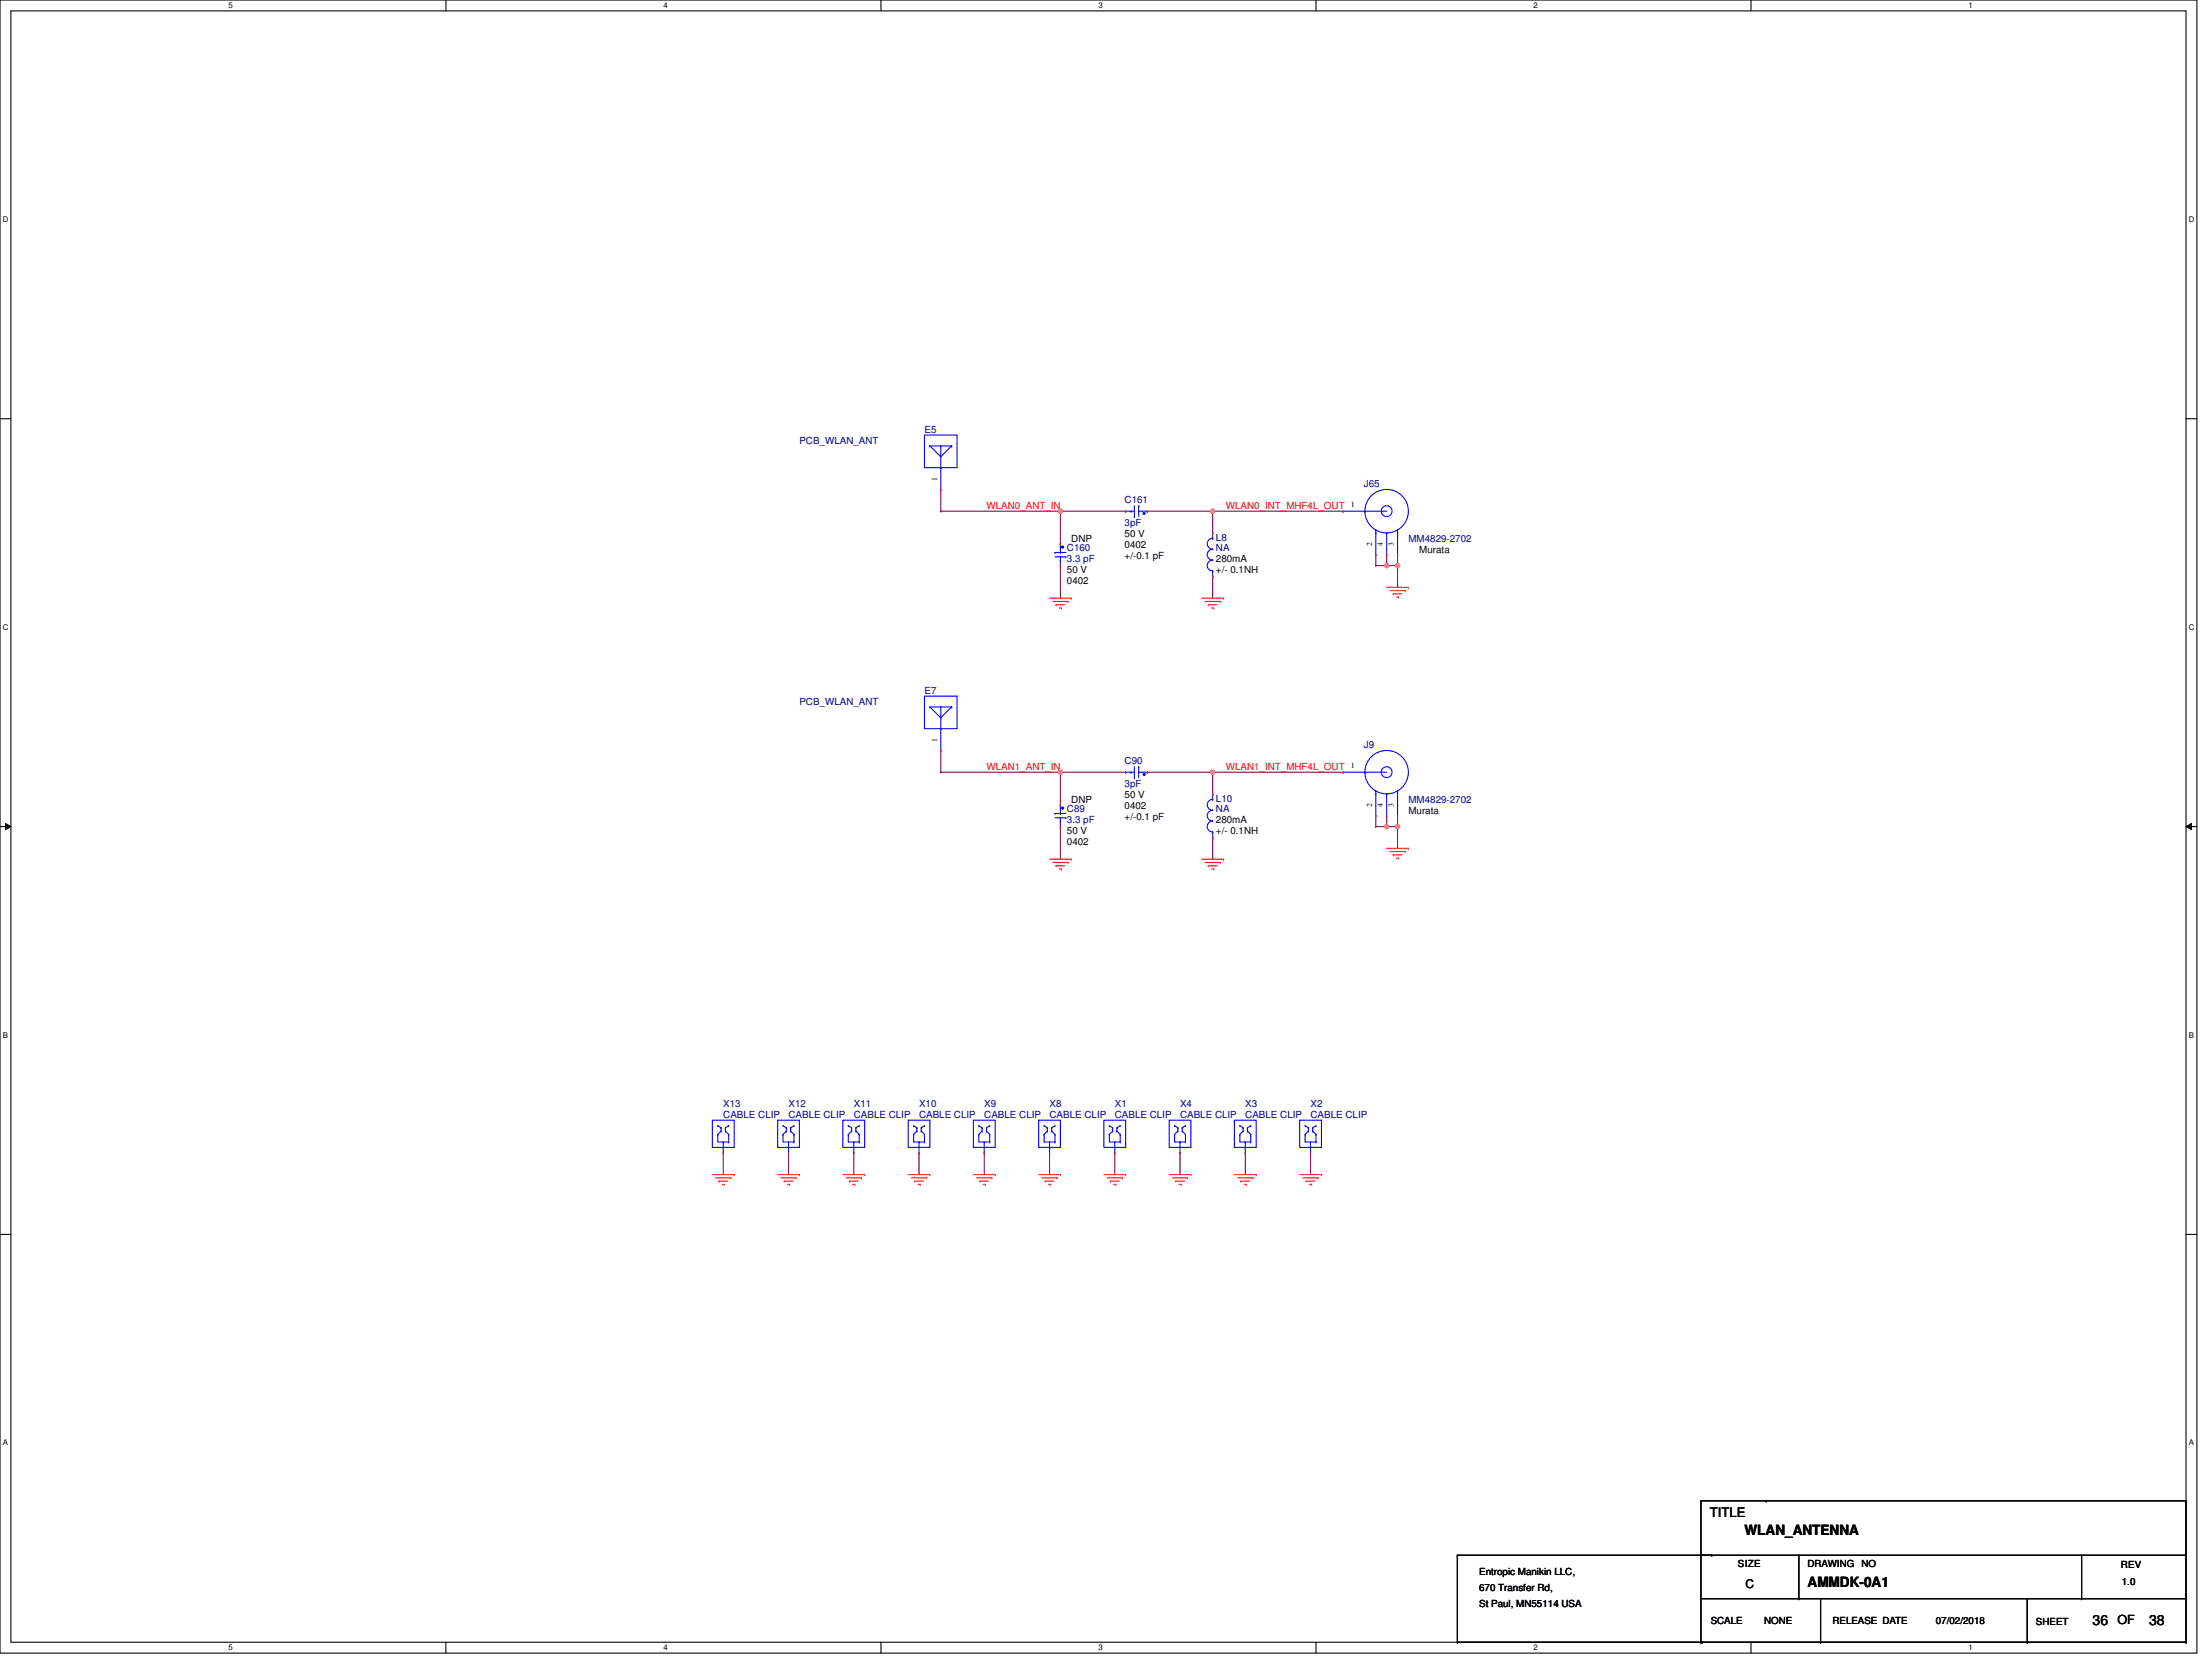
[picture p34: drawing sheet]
<svg xmlns="http://www.w3.org/2000/svg" width="610mm" height="457mm" viewBox="0 0 610 457" stroke-linecap="round" stroke-linejoin="round" font-family="sans-serif">
<defs><g id="words">
<g font-size="3.9">
<text x="480.8" y="423.1">WLAN_ANTENNA</text>
<text x="498.1" y="437.2">AMMDK-0A1</text>
<text x="576.7" y="447.7">36</text>
<text x="592.3" y="447.7">38</text>
</g>
<text font-size="3.6" x="471.2" y="418.1">TITLE</text>
<text font-size="3.5" x="583.6" y="447.6">OF</text>
<text font-size="3.3" x="481.1" y="437.6">C</text>
<g font-size="2.7" fill="#000080">
<text x="254.8" y="119.3">E5</text>
<text x="220.3" y="122.3">PCB_WLAN_ANT</text>
<text x="375.9" y="134.3">J65</text>
<text x="309.9" y="138.5">C161</text>
<text x="309.9" y="145.1">3pF</text>
<text x="335.1" y="149">L8</text>
<text x="388.1" y="149.3">MM4829-2702</text>
<text x="294" y="152">C160</text>
<text x="294" y="155">3.3 pF</text>
<text x="335.1" y="152">NA</text>
<text x="254.8" y="191.2">E7</text>
<text x="220.3" y="194.2">PCB_WLAN_ANT</text>
<text x="375.9" y="206.2">J9</text>
<text x="309.9" y="210.4">C90</text>
<text x="309.9" y="217">3pF</text>
<text x="335.1" y="220.9">L10</text>
<text x="388.1" y="221.2">MM4829-2702</text>
<text x="294" y="223.9">C89</text>
<text x="294" y="226.9">3.3 pF</text>
<text x="335.1" y="223.9">NA</text>
<text x="199.3" y="305.1">X13</text>
<text x="217.3" y="305.1">X12</text>
<text x="235.3" y="305.1">X11</text>
<text x="253.3" y="305.1">X10</text>
<text x="271.2" y="305.1">X9</text>
<text x="289.2" y="305.1">X8</text>
<text x="307.2" y="305.1">X1</text>
<text x="325.2" y="305.1">X4</text>
<text x="343.2" y="305.1">X3</text>
<text x="361.2" y="305.1">X2</text>
<text x="199.3" y="308.1">CABLE CLIP</text>
<text x="217.3" y="308.1">CABLE CLIP</text>
<text x="235.3" y="308.1">CABLE CLIP</text>
<text x="253.3" y="308.1">CABLE CLIP</text>
<text x="271.2" y="308.1">CABLE CLIP</text>
<text x="289.2" y="308.1">CABLE CLIP</text>
<text x="307.2" y="308.1">CABLE CLIP</text>
<text x="325.2" y="308.1">CABLE CLIP</text>
<text x="343.2" y="308.1">CABLE CLIP</text>
<text x="361.2" y="308.1">CABLE CLIP</text>
</g>
<g font-size="2.7" fill="#f00">
<text x="271.9" y="140.2">WLAN0_ANT_IN</text>
<text x="337.8" y="140.2">WLAN0_INT_MHF4L_OUT</text>
<text x="271.9" y="212.1">WLAN1_ANT_IN</text>
<text x="337.8" y="212.1">WLAN1_INT_MHF4L_OUT</text>
</g>
<g font-size="2.7">
<text x="295.2" y="149.3">DNP</text>
<text x="309.9" y="148.1">50 V</text>
<text x="309.9" y="151.1">0402</text>
<text x="309.9" y="154.1">+/-0.1 pF</text>
<text x="335.1" y="155">280mA</text>
<text x="391.1" y="152.3">Murata</text>
<text x="294" y="158">50 V</text>
<text x="294" y="161">0402</text>
<text x="335.1" y="158">+/- 0.1NH</text>
<text x="295.2" y="221.2">DNP</text>
<text x="309.9" y="220">50 V</text>
<text x="309.9" y="223">0402</text>
<text x="309.9" y="226">+/-0.1 pF</text>
<text x="335.1" y="226.9">280mA</text>
<text x="388.1" y="224.2">Murata</text>
<text x="294" y="229.9">50 V</text>
<text x="294" y="232.9">0402</text>
<text x="335.1" y="229.9">+/- 0.1NH</text>
<text x="479" y="431.9">SIZE</text>
<text x="498.1" y="431.9">DRAWING</text>
<text x="513" y="431.9">NO</text>
<text x="407.6" y="434">Entropic Manikin LLC,</text>
<text x="584.5" y="432.2">REV</text>
<text x="584.8" y="436.7">1.0</text>
<text x="407.6" y="438.5">670 Transfer Rd,</text>
<text x="407.6" y="443">St Paul, MN55114 USA</text>
<text x="471.5" y="447.5">SCALE</text>
<text x="486.2" y="447.5">NONE</text>
<text x="505" y="447.5">RELEASE DATE</text>
<text x="533.5" y="447.5">07/02/2018</text>
<text x="561.1" y="447.8">SHEET</text>
</g>
<g font-size="2.2">
<text x="62.9" y="2.3">5</text>
<text x="182.8" y="2.3">4</text>
<text x="302.7" y="2.3">3</text>
<text x="422.6" y="2.3">2</text>
<text x="542.5" y="2.3">1</text>
<text x=".8" y="61.1">D</text>
<text x="603.2" y="61.1">D</text>
<text x="258.2" y="132.5" transform="rotate(-90 258.2 132.5)">1</text>
<text x="372.3" y="139.8">1</text>
<text x="378.1" y="150.5" transform="rotate(-90 378.1 150.5)">2</text>
<text x="381.1" y="150.5" transform="rotate(-90 381.1 150.5)">4</text>
<text x="384.1" y="150.5" transform="rotate(-90 384.1 150.5)">3</text>
<text x=".8" y="173.5">C</text>
<text x="603.2" y="173.5">C</text>
<text x="258.2" y="204.4" transform="rotate(-90 258.2 204.4)">1</text>
<text x="372.3" y="211.7">1</text>
<text x="378.1" y="222.4" transform="rotate(-90 378.1 222.4)">2</text>
<text x="381.1" y="222.4" transform="rotate(-90 381.1 222.4)">4</text>
<text x="384.1" y="222.4" transform="rotate(-90 384.1 222.4)">3</text>
<text x=".8" y="285.9">B</text>
<text x="603.2" y="285.9">B</text>
<text x=".8" y="398.3">A</text>
<text x="603.2" y="398.3">A</text>
<text x="62.9" y="454.8">5</text>
<text x="182.8" y="454.8">4</text>
<text x="302.7" y="454.8">3</text>
<text x="422.6" y="454.8">2</text>
<text x="542.5" y="454.8">1</text>
</g>
</g></defs>
<path d="M0 0h605.4v455.6h-605.4zM3 3h599.4v449.6h-599.4z" fill="none" stroke="#000" stroke-width=".3"/>
<g fill="#fff">
<path d="M62.9 .3h1.2v2.4h-1.2z"/>
<path d="M62.9 452.9h1.2v2.4h-1.2z"/>
</g>
<path d="M122.9 0v3M122.9 452.6v3" fill="none" stroke="#000" stroke-width=".3"/>
<g fill="#fff">
<path d="M182.8 .3h1.2v2.4h-1.2z"/>
<path d="M182.8 452.9h1.2v2.4h-1.2z"/>
</g>
<path d="M242.8 0v3M242.8 452.6v3" fill="none" stroke="#000" stroke-width=".3"/>
<g fill="#fff">
<path d="M302.7 .3h1.2v2.4h-1.2z"/>
<path d="M302.7 452.9h1.2v2.4h-1.2z"/>
</g>
<path d="M362.7 0v3M362.7 452.6v3" fill="none" stroke="#000" stroke-width=".3"/>
<g fill="#fff">
<path d="M422.6 .3h1.2v2.4h-1.2z"/>
<path d="M422.6 452.9h1.2v2.4h-1.2z"/>
</g>
<path d="M482.6 0v3M482.6 452.6v3" fill="none" stroke="#000" stroke-width=".3"/>
<g fill="#fff">
<path d="M542.5 .3h1.2v2.4h-1.2z"/>
<path d="M542.5 452.9h1.2v2.4h-1.2z"/>
<path d="M.8 59.2h1.5v2.4h-1.5z"/>
<path d="M603.2 59.2h1.5v2.4h-1.5z"/>
<path d="M.8 171.6h1.5v2.4h-1.5z"/>
<path d="M603.2 171.6h1.5v2.4h-1.5z"/>
</g>
<path d="M0 115.4h3M602.4 115.4h3" fill="none" stroke="#000" stroke-width=".3"/>
<g fill="#fff">
<path d="M.8 284h1.4v2.4h-1.4z"/>
<path d="M603.2 284h1.4v2.4h-1.4z"/>
</g>
<path d="M0 227.8h3M602.4 227.8h3" fill="none" stroke="#000" stroke-width=".3"/>
<path d="M1.5 226.9l1.5 .9-1.5 .9zM602.4 227.8l1.5-.9v1.8z" fill="#000"/>
<path d="M1.5 226.9l1.5 .9-1.5 .9zM602.4 227.8l1.5-.9v1.8z" fill="none" stroke="#000" stroke-width=".28"/>
<g fill="#fff">
<path d="M.8 396.4h1.4v2.4h-1.4z"/>
<path d="M603.2 396.4h1.4v2.4h-1.4z"/>
</g>
<path d="M0 340.2h3M602.4 340.2h3" fill="none" stroke="#000" stroke-width=".3"/>
<g fill="none" stroke="#800040" stroke-width=".3">
<path d="M292.2 155.9h.1M292.2 155.9v9M334.2 158.9h.1M334.2 158.9v6M385.1 155.9h.1M385.1 155.9v6M292.2 227.8h.1M292.2 227.8v9M334.2 230.8h.1M334.2 230.8v6M385.1 227.8h.1M385.1 227.8v6"/>
<path d="M271.3 317.7h.1M271.3 317.7v6M289.2 317.7h.1M289.2 317.7v6M307.2 317.7h.1M307.2 317.7v6M325.2 317.7h.1M325.2 317.7v6M343.2 317.7h.1M343.2 317.7v6M361.2 317.7h.1M361.2 317.7v6"/>
</g>
<circle cx="385.1" cy="227.8" r=".6" fill="#f0f"/>
<circle cx="385.1" cy="227.8" r=".6" fill="none" stroke="#f0f" stroke-width=".3"/>
<g fill="none" stroke="#800040" stroke-width=".3">
<path d="M292.2 140.9h.1M292.2 140.9v9M334.2 140.9h.1M334.2 140.9v6M292.2 212.8h.1M292.2 212.8v9M334.2 212.8h.1M334.2 212.8v6M379.2 224.8h.1M379.2 227.8h.1M379.2 224.8v3M382.2 224.8h.1"/>
<path d="M382.2 224.8v3h-3M199.3 317.7h.1M199.3 317.7v6M217.3 317.7h.1M217.3 317.7v6M235.3 317.7h.1M235.3 317.7v6M253.3 317.7h.1M253.3 317.7v6"/>
</g>
<circle cx="382.1" cy="227.8" r=".59" fill="#f0f"/>
<circle cx="382.1" cy="227.8" r=".59" fill="none" stroke="#f0f" stroke-width=".3"/>
<path d="M382.2 152.9h.1M382.2 152.9v3M385.1 152.9h.1M385.1 152.9v3M382.2 227.8h.1M385.1 224.8h.1M385.1 224.8v3h-2.9" fill="none" stroke="#800040" stroke-width=".3"/>
<circle cx="385.1" cy="155.9" r=".6" fill="#f0f"/>
<circle cx="385.1" cy="155.9" r=".6" fill="none" stroke="#f0f" stroke-width=".3"/>
<path d="M379.2 152.9h.1M379.2 155.9h.1M379.2 152.9v3M379.2 155.9h3" fill="none" stroke="#800040" stroke-width=".3"/>
<circle cx="382.1" cy="155.9" r=".59" fill="#f0f"/>
<circle cx="382.1" cy="155.9" r=".59" fill="none" stroke="#f0f" stroke-width=".3"/>
<path d="M382.2 155.9h.1M382.2 155.9h2.9M259.3 206.8h.1M259.3 212.8h.1M259.3 206.8v6M259.3 212.8h50.9M292.2 212.8h.1" fill="none" stroke="#800040" stroke-width=".3"/>
<circle cx="292.2" cy="212.8" r=".59" fill="#f0f"/>
<circle cx="292.2" cy="212.8" r=".59" fill="none" stroke="#f0f" stroke-width=".3"/>
<path d="M259.3 134.9h.1M259.3 134.9v6M259.3 140.9h.1M259.3 140.9h50.9M292.2 140.9h.1" fill="none" stroke="#800040" stroke-width=".3"/>
<circle cx="292.2" cy="140.9" r=".59" fill="#f0f"/>
<circle cx="292.2" cy="140.9" r=".59" fill="none" stroke="#f0f" stroke-width=".3"/>
<path d="M316.2 140.9h.1M316.2 140.9h54M334.2 140.9h.1" fill="none" stroke="#800040" stroke-width=".3"/>
<circle cx="334.2" cy="140.9" r=".59" fill="#f0f"/>
<circle cx="334.2" cy="140.9" r=".59" fill="none" stroke="#f0f" stroke-width=".3"/>
<path d="M316.2 212.8h.1M316.2 212.8h54M334.2 212.8h.1" fill="none" stroke="#800040" stroke-width=".3"/>
<circle cx="334.2" cy="212.8" r=".59" fill="#f0f"/>
<circle cx="334.2" cy="212.8" r=".59" fill="none" stroke="#f0f" stroke-width=".3"/>
<g fill="none" stroke="#f00" stroke-width=".3">
<path d="M289.2 164.9h6M290.1 165.8h4.2M291 166.7h.1M291 166.7h2.4M291.9 167.6h.6M292.5 167.6h.1M294.3 165.8h.1M295.2 164.9h.1M331.2 164.9h6M332.1 165.8h4.2M333 166.7h.1M333 166.7h2.4"/>
<path d="M333.9 167.6h.6M334.5 167.6h.1M336.3 165.8h.1M337.2 164.9h.1M382.2 161.9h5.9M383.1 162.8h4.1M384 163.7h.1M384 163.7h2.3M384.9 164.5h.5M385.4 164.5h.1M387.2 162.8h.1M388.1 161.9h.1"/>
<path d="M289.2 236.8h6M290.1 237.7h4.2M291 238.6h.1M291 238.6h2.4M291.9 239.5h.6M292.5 239.5h.1M294.3 237.7h.1M295.2 236.8h.1M331.2 236.8h6M332.1 237.7h4.2M333 238.6h.1M333 238.6h2.4"/>
<path d="M333.9 239.5h.6M334.5 239.5h.1M336.3 237.7h.1M337.2 236.8h.1M382.2 233.8h5.9M383.1 234.7h4.1M384 235.6h.1M384 235.6h2.3M384.9 236.5h.5M385.4 236.5h.1M387.2 234.7h.1M388.1 233.8h.1"/>
<path d="M199.3 317.7h.1M196.3 323.7h6M197.2 324.6h4.2M198.1 325.5h.1M198.1 325.5h2.4M199 326.4h.6M199.6 326.4h.1M201.4 324.6h.1M202.3 323.7h.1M214.3 323.7h6M215.2 324.6h4.2M216.1 325.5h.1"/>
<path d="M216.1 325.5h2.4M217 326.4h.6M217.6 326.4h.1M219.4 324.6h.1M220.3 323.7h.1M232.3 323.7h6M233.2 324.6h4.2M234.1 325.5h.1M234.1 325.5h2.4M235 326.4h.6M235.6 326.4h.1M237.4 324.6h.1"/>
<path d="M238.3 323.7h.1M250.3 323.7h6M251.2 324.6h4.2M252.1 325.5h.1M252.1 325.5h2.4M253 326.4h.6M253.6 326.4h.1M255.4 324.6h.1M256.3 323.7h.1M268.3 323.7h6M269.2 324.6h4.2M270.1 325.5h.1"/>
<path d="M270.1 325.5h2.4M271 326.4h.6M271.6 326.4h.1M273.4 324.6h.1M274.3 323.7h.1M286.2 323.7h6M287.1 324.6h4.2M288 325.5h.1M288 325.5h2.4M288.9 326.4h.6M289.5 326.4h.1M291.3 324.6h.1"/>
<path d="M292.2 323.7h.1M304.2 323.7h6M305.1 324.6h4.2M306 325.5h.1M306 325.5h2.4M306.9 326.4h.6M307.5 326.4h.1M309.3 324.6h.1M310.2 323.7h.1M322.2 323.7h6M323.1 324.6h4.2M324 325.5h.1"/>
<path d="M324 325.5h2.4M324.9 326.4h.6M325.5 326.4h.1M327.3 324.6h.1M328.2 323.7h.1M340.2 323.7h6M341.1 324.6h4.2M342 325.5h.1M342 325.5h2.4M342.9 326.4h.6M343.5 326.4h.1M345.3 324.6h.1"/>
<path d="M346.2 323.7h.1M358.2 323.7h6M359.1 324.6h4.2M360 325.5h.1M360 325.5h2.4M360.9 326.4h.6M361.5 326.4h.1M363.3 324.6h.1M364.2 323.7h.1"/>
</g>
<g fill="none" stroke="#000" stroke-width=".3">
<path d="M486.7 413.6h.1M401.6 428.6h.1M401.6 428.6h200.8M401.6 428.6v24M471.8 428.6h.1M495.7 428.6v12M573.7 428.6v12M602.4 428.6h.1M401.6 452.6h.1M401.6 452.6h200.8M468.8 452.6h.1M468.8 452.6v-39h133.6v39"/>
<path d="M468.8 440.6h133.6M469.1 452.6h.1M495.7 440.6h.1M501.7 452.6h.1M501.7 440.6v12M558.7 452.6h.1M558.7 440.6v12M573.7 440.6h.1M602.4 440.6h.1M602.4 452.6h.1"/>
</g>
<g fill="none" stroke="#00f" stroke-width=".3">
<path d="M290.7 224.2h.1M290.7 224.2h3M290.7 225.4h3M292.2 221.8h.1M292.2 227.8h.1M292.2 226.3h.1M292.2 224.2h.1M292.2 221.8v2.4M292.2 225.4v2.4M293.7 225.4h.1M196.3 308.7h6v7.5h-6zM197.8 312.6h.1"/>
<path d="M197.8 310.2h.1M197.8 312.6v2.1h3M197.8 310.2l.9 .6M198.7 311.7h.1M198.7 310.8h.1M198.7 311.7l-.9 .9M198.7 310.8v.9M199.3 314.7h.1M199.3 314.7v3M199.9 311.7h.1M199.9 310.8h.1M199.9 311.7l.9 .9"/>
<path d="M199.9 310.8v.9M200.8 314.7h.1M200.8 312.6h.1M200.8 310.2h.1M200.8 312.6v2.1M200.8 310.2l-.9 .6"/>
</g>
<circle cx="292.8" cy="222.7" r=".3" fill="#00f"/>
<g fill="none" stroke="#00f" stroke-width=".3">
<path d="M370.2 140.9h12M376.2 140.9h.1M379.2 146.9h.1M379.2 146h.1M379.2 146v6.9M382.2 146.9h.1M382.2 146.9v6M385.1 146.9h.1M385.1 146h.1M385.1 146v6.9M254.8 191.8h9v9h-9zM256.3 194.8h.1"/>
<path d="M256.3 194.8l3 3 3-3M256.3 194.8h6M259.3 194.8h.1M259.3 194.8v12M262.3 194.8h.1M259.3 200.8h.1M310.2 212.8h.1M310.2 212.8h2.4M311.7 212.8h.1M312.6 214.3h.1M312.6 211.3v3M313.8 212.8h.1"/>
<path d="M313.8 211.3h.1M313.8 212.8h2.4M313.8 211.3v3M316.2 212.8h.1M334.2 218.8h.1M334.2 218.8v1.5M334.2 230.8h.1M334.2 229.3h.1M334.2 220.3h.1M334.2 220.3a1.49 1.49 0 0 0-1.5 1.5 1.49 1.49 0 0 0 1.5 1.5 1.49 1.49 0 0 0-1.5 1.5 1.49 1.49 0 0 0 1.5 1.5 1.5 1.5 0 0 0-1.5 1.5 1.5 1.5 0 0 0 1.5 1.5M334.2 229.3v1.5"/>
<circle cx="382.1" cy="140.9" r="6"/>
<circle cx="382.1" cy="140.9" r="1.49"/>
<circle cx="292.8" cy="222.7" r=".3"/>
</g>
<path d="M370.2 140.9h.1M379.2 152.9h.1M382.2 152.9h.1M385.1 152.9h.1M259.3 206.8h.1M334.2 218.8h.1M292.2 221.8h.1M292.2 227.8h.1M334.2 230.8h.1" fill="none" stroke="#f00" stroke-width=".3"/>
<circle cx="315.3" cy="213.4" r=".3" fill="#00f"/>
<g fill="none" stroke="#00f" stroke-width=".3">
<path d="M290.7 152.3h.1M290.7 152.3h3M290.7 153.5h3M292.2 149.9h.1M292.2 155.9h.1M292.2 154.4h.1M292.2 152.3h.1M292.2 149.9v2.4M292.2 153.5v2.4M293.7 153.5h.1M370.2 212.8h12M376.2 212.8h.1"/>
<path d="M379.2 218.8h.1M379.2 217.9h.1M379.2 217.9v6.9M382.2 218.8h.1M382.2 218.8v6M385.1 218.8h.1M385.1 217.9h.1M385.1 217.9v6.9"/>
<circle cx="315.3" cy="213.4" r=".3"/>
<circle cx="382.1" cy="212.8" r="1.49"/>
<circle cx="382.1" cy="212.8" r="6"/>
</g>
<path d="M310.2 212.8h.1M316.2 212.8h.1M370.2 212.8h.1M379.2 224.8h.1M382.2 224.8h.1M385.1 224.8h.1" fill="none" stroke="#f00" stroke-width=".3"/>
<circle cx="292.8" cy="150.8" r=".3" fill="#00f"/>
<g fill="none" stroke="#00f" stroke-width=".3">
<path d="M254.8 119.9h9v9h-9zM256.3 122.9h.1M256.3 122.9l3 3 3-3M256.3 122.9h6M259.3 128.9h.1M259.3 122.9h.1M259.3 122.9v12M262.3 122.9h.1M312.6 139.4v3M313.8 139.4h.1M313.8 139.4v3M310.2 140.9h.1"/>
<path d="M310.2 140.9h2.4M311.7 140.9h.1M312.6 142.4h.1M313.8 140.9h.1M313.8 140.9h2.4M316.2 140.9h.1M334.2 158.9h.1M334.2 146.9h.1M334.2 157.4h.1M334.2 148.4h.1M334.2 154.4a1.49 1.49 0 0 0-1.5 1.5 1.49 1.49 0 0 0 1.5 1.5M334.2 148.4a1.49 1.49 0 0 0-1.5 1.5 1.49 1.49 0 0 0 1.5 1.5 1.5 1.5 0 0 0-1.5 1.5 1.5 1.5 0 0 0 1.5 1.5"/>
<path d="M334.2 146.9v1.5M334.2 157.4v1.5M268.3 308.7h6v7.5h-6zM269.8 312.6h.1M269.8 310.2h.1M269.8 312.6v2.1h3M269.8 310.2l.9 .6M270.7 311.7h.1M270.7 310.8h.1M270.7 311.7l-.9 .9M270.7 310.8v.9M271.3 314.7h.1"/>
<path d="M271.3 314.7v3M271.9 311.7h.1M271.9 310.8h.1M271.9 311.7l.9 .9M271.9 310.8v.9M272.8 314.7h.1M272.8 312.6h.1M272.8 310.2h.1M272.8 312.6v2.1M272.8 310.2l-.9 .6M286.2 308.7h6v7.5h-6zM287.7 312.6h.1"/>
<path d="M287.7 310.2h.1M287.7 312.6v2.1h3M287.7 310.2l.9 .6M288.6 311.7h.1M288.6 310.8h.1M288.6 311.7l-.9 .9M288.6 310.8v.9M289.2 314.7h.1M289.2 314.7v3M289.8 311.7h.1M289.8 310.8h.1M289.8 311.7l.9 .9"/>
<path d="M289.8 310.8v.9M290.7 314.7h.1M290.7 312.6h.1M290.7 310.2h.1M290.7 312.6v2.1M290.7 310.2l-.9 .6M304.2 308.7h6v7.5h-6zM305.7 312.6h.1M305.7 310.2h.1M305.7 312.6v2.1h3M305.7 310.2l.9 .6M306.6 311.7h.1"/>
<path d="M306.6 310.8h.1M306.6 311.7l-.9 .9M306.6 310.8v.9M307.2 314.7h.1M307.2 314.7v3M307.8 311.7h.1M307.8 310.8h.1M307.8 311.7l.9 .9M307.8 310.8v.9M308.7 314.7h.1M308.7 312.6h.1M308.7 310.2h.1"/>
<path d="M308.7 312.6v2.1M308.7 310.2l-.9 .6M322.2 308.7h6v7.5h-6zM323.7 312.6h.1M323.7 310.2h.1M323.7 312.6v2.1h3M323.7 310.2l.9 .6M324.6 311.7h.1M324.6 310.8h.1M324.6 311.7l-.9 .9M324.6 310.8v.9M325.2 314.7h.1"/>
<path d="M325.2 314.7v3M325.8 311.7h.1M325.8 310.8h.1M325.8 311.7l.9 .9M325.8 310.8v.9M326.7 314.7h.1M326.7 312.6h.1M326.7 310.2h.1M326.7 312.6v2.1M326.7 310.2l-.9 .6M340.2 308.7h6v7.5h-6zM341.7 312.6h.1"/>
<path d="M341.7 310.2h.1M341.7 312.6v2.1h3M341.7 310.2l.9 .6M342.6 311.7h.1M342.6 310.8h.1M342.6 311.7l-.9 .9M342.6 310.8v.9M343.2 314.7h.1M343.2 314.7v3M343.8 311.7h.1M343.8 310.8h.1M343.8 311.7l.9 .9"/>
<path d="M343.8 310.8v.9M344.7 314.7h.1M344.7 312.6h.1M344.7 310.2h.1M344.7 312.6v2.1M344.7 310.2l-.9 .6M358.2 308.7h6v7.5h-6zM359.7 312.6h.1M359.7 310.2h.1M359.7 312.6v2.1h3M359.7 310.2l.9 .6M360.6 311.7h.1"/>
<path d="M360.6 310.8h.1M360.6 311.7l-.9 .9M360.6 310.8v.9M361.2 314.7h.1M361.2 314.7v3M361.8 311.7h.1M361.8 310.8h.1M361.8 311.7l.9 .9M361.8 310.8v.9M362.7 314.7h.1M362.7 312.6h.1M362.7 310.2h.1"/>
<path d="M362.7 312.6v2.1M362.7 310.2l-.9 .6"/>
<circle cx="292.8" cy="150.8" r=".3"/>
</g>
<path d="M259.3 134.9h.1M292.2 149.9h.1M292.2 155.9h.1M334.2 158.9h.1M334.2 146.9h.1M271.3 317.7h.1M289.2 317.7h.1M307.2 317.7h.1M325.2 317.7h.1M343.2 317.7h.1M361.2 317.7h.1" fill="none" stroke="#f00" stroke-width=".3"/>
<circle cx="315.3" cy="141.5" r=".29" fill="#00f"/>
<g fill="none" stroke="#00f" stroke-width=".3">
<path d="M214.3 308.7h6v7.5h-6zM215.8 312.6h.1M215.8 310.2h.1M215.8 312.6v2.1h3M215.8 310.2l.9 .6M216.7 311.7h.1M216.7 310.8h.1M216.7 311.7l-.9 .9M216.7 310.8v.9M217.3 314.7h.1M217.3 314.7v3M217.9 311.7h.1"/>
<path d="M217.9 310.8h.1M217.9 311.7l.9 .9M217.9 310.8v.9M218.8 314.7h.1M218.8 312.6h.1M218.8 310.2h.1M218.8 312.6v2.1M218.8 310.2l-.9 .6M232.3 308.7h6v7.5h-6zM233.8 312.6h.1M233.8 310.2h.1M233.8 312.6v2.1h3"/>
<path d="M233.8 310.2l.9 .6M234.7 311.7h.1M234.7 310.8h.1M234.7 311.7l-.9 .9M234.7 310.8v.9M235.3 314.7h.1M235.3 314.7v3M235.9 311.7h.1M235.9 310.8h.1M235.9 311.7l.9 .9M235.9 310.8v.9M236.8 314.7h.1"/>
<path d="M236.8 312.6h.1M236.8 310.2h.1M236.8 312.6v2.1M236.8 310.2l-.9 .6M250.3 308.7h6v7.5h-6zM251.8 312.6h.1M251.8 310.2h.1M251.8 312.6v2.1h3M251.8 310.2l.9 .6M252.7 311.7h.1M252.7 310.8h.1M252.7 311.7l-.9 .9"/>
<path d="M252.7 310.8v.9M253.3 314.7h.1M253.3 314.7v3M253.9 311.7h.1M253.9 310.8h.1M253.9 311.7l.9 .9M253.9 310.8v.9M254.8 314.7h.1M254.8 312.6h.1M254.8 310.2h.1M254.8 312.6v2.1M254.8 310.2l-.9 .6"/>
<circle cx="315.3" cy="141.5" r=".29"/>
</g>
<path d="M310.2 140.9h.1M316.2 140.9h.1M217.3 317.7h.1M235.3 317.7h.1M253.3 317.7h.1" fill="none" stroke="#f00" stroke-width=".3"/>
<circle cx="385.1" cy="227.8" r=".6" fill="#f0f"/>
<circle cx="385.1" cy="227.8" r=".6" fill="none" stroke="#f0f" stroke-width=".3"/>
<circle cx="382.1" cy="227.8" r=".59" fill="#f0f"/>
<circle cx="382.1" cy="227.8" r=".59" fill="none" stroke="#f0f" stroke-width=".3"/>
<circle cx="385.1" cy="155.9" r=".6" fill="#f0f"/>
<circle cx="385.1" cy="155.9" r=".6" fill="none" stroke="#f0f" stroke-width=".3"/>
<circle cx="382.1" cy="155.9" r=".59" fill="#f0f"/>
<circle cx="382.1" cy="155.9" r=".59" fill="none" stroke="#f0f" stroke-width=".3"/>
<circle cx="292.2" cy="212.8" r=".59" fill="#f0f"/>
<circle cx="292.2" cy="212.8" r=".59" fill="none" stroke="#f0f" stroke-width=".3"/>
<circle cx="292.2" cy="140.9" r=".59" fill="#f0f"/>
<circle cx="292.2" cy="140.9" r=".59" fill="none" stroke="#f0f" stroke-width=".3"/>
<circle cx="334.2" cy="140.9" r=".59" fill="#f0f"/>
<circle cx="334.2" cy="140.9" r=".59" fill="none" stroke="#f0f" stroke-width=".3"/>
<circle cx="334.2" cy="212.8" r=".59" fill="#f0f"/>
<circle cx="334.2" cy="212.8" r=".59" fill="none" stroke="#f0f" stroke-width=".3"/>
<use href="#words"/>
</svg>
